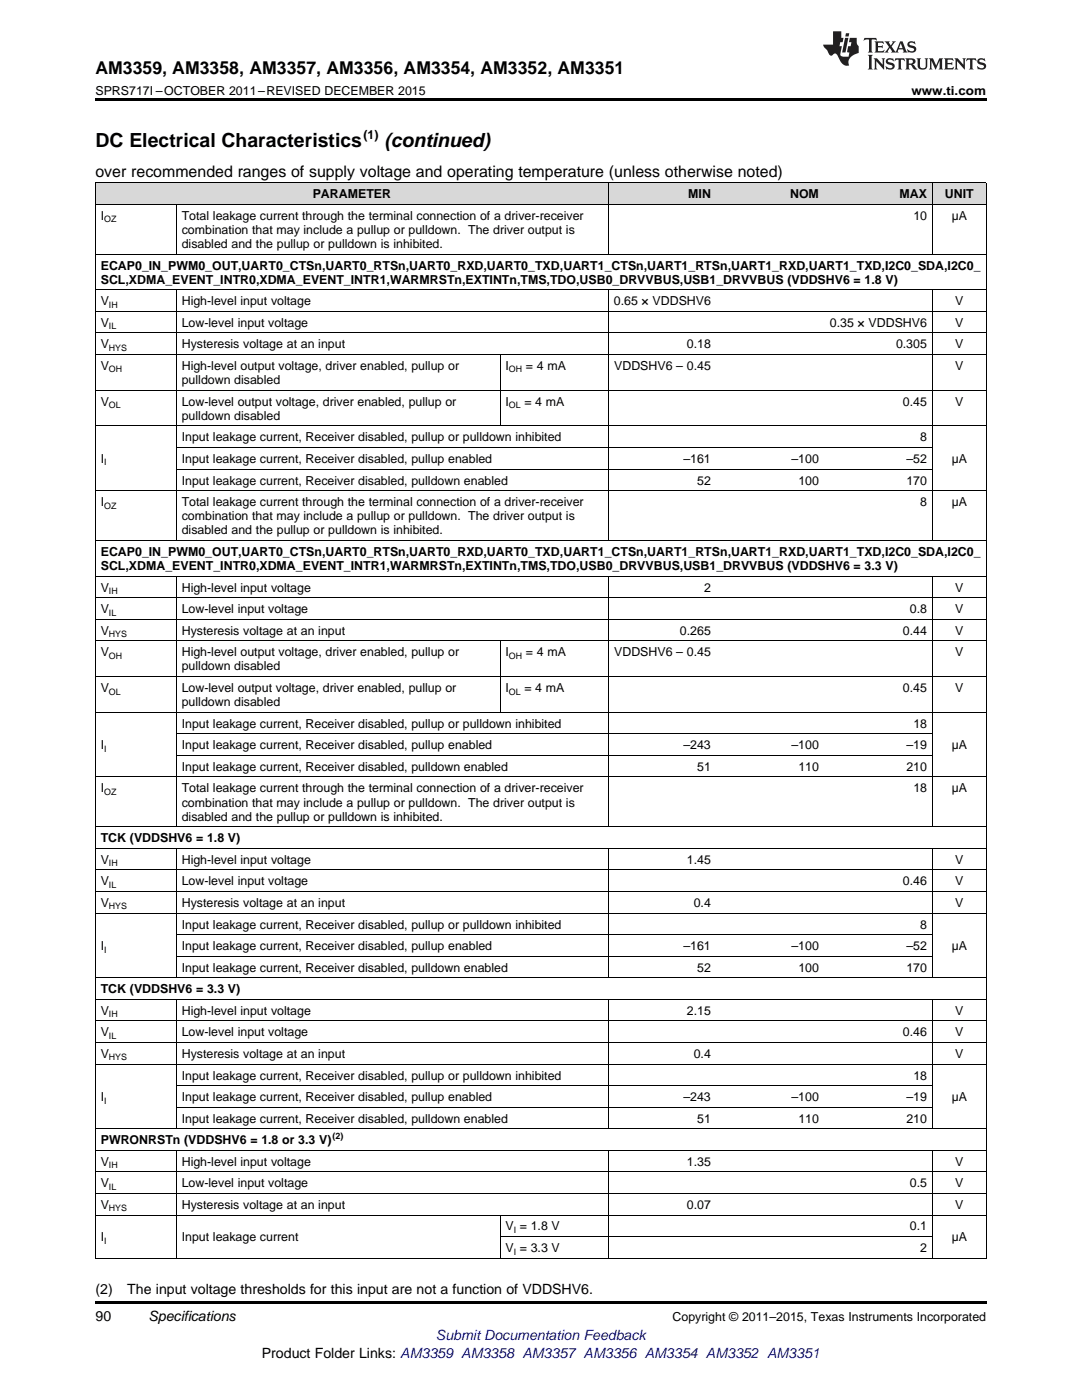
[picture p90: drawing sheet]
<svg xmlns="http://www.w3.org/2000/svg" width="216mm" height="279mm" viewBox="0 0 216 279" stroke-linecap="round" stroke-linejoin="round" font-family="sans-serif">
<defs><g id="words">
<g font-size="3.9">
<text x="19" y="29.3">DC Electrical Characteristics</text>
<text x="76.7" y="29.3">(continued)</text>
</g>
<text font-size="3.5" x="19" y="14.8">AM3359, AM3358, AM3357, AM3356, AM3354, AM3352, AM3351</text>
<text font-size="3.2" x="19" y="35.2">over recommended ranges of supply voltage and operating temperature (unless otherwise noted)</text>
<g font-size="2.8">
<text x="19" y="258.2">(2)</text>
<text x="19" y="263.6">90</text>
<text x="25.4" y="258.2">The input voltage thresholds for this input are not a function of VDDSHV6.</text>
<text x="29.6" y="263.6">Specifications</text>
<text x="52.2" y="270.9">Product Folder Links: AM3359 AM3358 AM3357 AM3356 AM3354 AM3352 AM3351</text>
</g>
<text font-size="2.8" fill="#00f" x="87" y="267.4">Submit Documentation Feedback</text>
<g font-size="2.5">
<text x="19" y="19">SPRS717I –OCTOBER 2011–REVISED DECEMBER 2015</text>
<text x="181.9" y="19">www.ti.com</text>
<text x="72.5" y="27.7">(1)</text>
<text x="62.4" y="39.5">PARAMETER</text>
<text x="137.3" y="39.5">MIN</text>
<text x="157.7" y="39.5">NOM</text>
<text x="179.5" y="39.5">MAX</text>
<text x="188.6" y="39.5">UNIT</text>
<text x="20.1" y="43.9">I</text>
<text x="36.3" y="43.9">Total leakage current through the terminal connection of a driver-receiver</text>
<text x="36.3" y="46.7">combination that may include a pullup or pulldown. The driver output is</text>
<text x="182.2" y="43.9">10</text>
<text x="189.9" y="43.9">µA</text>
<text x="20.1" y="53.8">ECAP0_IN_PWM0_OUT,UART0_CTSn,UART0_RTSn,UART0_RXD,UART0_TXD,UART1_CTSn,UART1_RTSn,UART1_RXD,UART1_TXD,I2C0_SDA,I2C0_</text>
<text x="36.3" y="49.5">disabled and the pullup or pulldown is inhibited.</text>
<text x="20.1" y="56.6">SCL,XDMA_EVENT_INTR0,XDMA_EVENT_INTR1,WARMRSTn,EXTINTn,TMS,TDO,USB0_DRVVBUS,USB1_DRVVBUS (VDDSHV6 = 1.8 V)</text>
<text x="20.1" y="60.9">V</text>
<text x="20.1" y="65.2">V</text>
<text x="36.3" y="60.9">High-level input voltage</text>
<text x="36.3" y="65.2">Low-level input voltage</text>
<text x="122.5" y="60.9">0.65 × VDDSHV6</text>
<text x="165.6" y="65.2">0.35 × VDDSHV6</text>
<text x="190.6" y="60.9">V</text>
<text x="190.6" y="65.2">V</text>
<text x="20.1" y="69.5">V</text>
<text x="36.3" y="69.5">Hysteresis voltage at an input</text>
<text x="137.1" y="69.5">0.18</text>
<text x="178.8" y="69.5">0.305</text>
<text x="190.6" y="69.5">V</text>
<text x="20.1" y="73.8">V</text>
<text x="36.3" y="73.8">High-level output voltage, driver enabled, pullup or</text>
<text x="36.3" y="76.7">pulldown disabled</text>
<text x="100.9" y="73.8">I</text>
<text x="105" y="73.8">= 4 mA</text>
<text x="122.6" y="73.8">VDDSHV6 – 0.45</text>
<text x="190.6" y="73.8">V</text>
<text x="20.1" y="81">V</text>
<text x="36.3" y="81">Low-level output voltage, driver enabled, pullup or</text>
<text x="36.3" y="83.8">pulldown disabled</text>
<text x="100.9" y="81">I</text>
<text x="104.6" y="81">= 4 mA</text>
<text x="180.2" y="81">0.45</text>
<text x="190.6" y="81">V</text>
<text x="36.3" y="88.1">Input leakage current, Receiver disabled, pullup or pulldown inhibited</text>
<text x="183.6" y="88.1">8</text>
<text x="20.1" y="92.4">I</text>
<text x="36.3" y="92.4">Input leakage current, Receiver disabled, pullup enabled</text>
<text x="136.4" y="92.4">–161</text>
<text x="157.9" y="92.4">–100</text>
<text x="180.9" y="92.4">–52</text>
<text x="189.9" y="92.4">µA</text>
<text x="20.1" y="101">I</text>
<text x="36.3" y="96.7">Input leakage current, Receiver disabled, pulldown enabled</text>
<text x="36.3" y="101">Total leakage current through the terminal connection of a driver-receiver</text>
<text x="139.1" y="96.7">52</text>
<text x="159.3" y="96.7">100</text>
<text x="180.9" y="96.7">170</text>
<text x="183.6" y="101">8</text>
<text x="189.9" y="101">µA</text>
<text x="36.3" y="103.8">combination that may include a pullup or pulldown. The driver output is</text>
<text x="36.3" y="106.6">disabled and the pullup or pulldown is inhibited.</text>
<text x="20.1" y="110.9">ECAP0_IN_PWM0_OUT,UART0_CTSn,UART0_RTSn,UART0_RXD,UART0_TXD,UART1_CTSn,UART1_RTSn,UART1_RXD,UART1_TXD,I2C0_SDA,I2C0_</text>
<text x="20.1" y="113.8">SCL,XDMA_EVENT_INTR0,XDMA_EVENT_INTR1,WARMRSTn,EXTINTn,TMS,TDO,USB0_DRVVBUS,USB1_DRVVBUS (VDDSHV6 = 3.3 V)</text>
<text x="20.1" y="118.1">V</text>
<text x="36.3" y="118.1">High-level input voltage</text>
<text x="140.5" y="118.1">2</text>
<text x="190.6" y="118.1">V</text>
<text x="20.1" y="122.4">V</text>
<text x="36.3" y="122.4">Low-level input voltage</text>
<text x="181.5" y="122.4">0.8</text>
<text x="190.6" y="122.4">V</text>
<text x="20.1" y="126.7">V</text>
<text x="20.1" y="131">V</text>
<text x="36.3" y="126.7">Hysteresis voltage at an input</text>
<text x="36.3" y="131">High-level output voltage, driver enabled, pullup or</text>
<text x="100.9" y="131">I</text>
<text x="105" y="131">= 4 mA</text>
<text x="122.6" y="131">VDDSHV6 – 0.45</text>
<text x="135.7" y="126.7">0.265</text>
<text x="180.2" y="126.7">0.44</text>
<text x="190.6" y="126.7">V</text>
<text x="190.6" y="131">V</text>
<text x="36.3" y="133.8">pulldown disabled</text>
<text x="20.1" y="138.1">V</text>
<text x="36.3" y="138.1">Low-level output voltage, driver enabled, pullup or</text>
<text x="36.3" y="140.9">pulldown disabled</text>
<text x="100.9" y="138.1">I</text>
<text x="104.6" y="138.1">= 4 mA</text>
<text x="180.2" y="138.1">0.45</text>
<text x="190.6" y="138.1">V</text>
<text x="20.1" y="149.5">I</text>
<text x="36.3" y="145.2">Input leakage current, Receiver disabled, pullup or pulldown inhibited</text>
<text x="36.3" y="149.5">Input leakage current, Receiver disabled, pullup enabled</text>
<text x="136.4" y="149.5">–243</text>
<text x="157.9" y="149.5">–100</text>
<text x="180.9" y="149.5">–19</text>
<text x="182.2" y="145.2">18</text>
<text x="189.9" y="149.5">µA</text>
<text x="36.3" y="153.8">Input leakage current, Receiver disabled, pulldown enabled</text>
<text x="139.1" y="153.8">51</text>
<text x="159.3" y="153.8">110</text>
<text x="180.9" y="153.8">210</text>
<text x="20.1" y="158.2">I</text>
<text x="36.3" y="158.2">Total leakage current through the terminal connection of a driver-receiver</text>
<text x="36.3" y="161">combination that may include a pullup or pulldown. The driver output is</text>
<text x="182.2" y="158.2">18</text>
<text x="189.9" y="158.2">µA</text>
<text x="36.3" y="163.8">disabled and the pullup or pulldown is inhibited.</text>
<text x="20.1" y="168.1">TCK (VDDSHV6 = 1.8 V)</text>
<text x="20.1" y="172.4">V</text>
<text x="36.3" y="172.4">High-level input voltage</text>
<text x="137.1" y="172.4">1.45</text>
<text x="190.6" y="172.4">V</text>
<text x="20.1" y="176.7">V</text>
<text x="36.3" y="176.7">Low-level input voltage</text>
<text x="180.2" y="176.7">0.46</text>
<text x="190.6" y="176.7">V</text>
<text x="20.1" y="181">V</text>
<text x="36.3" y="181">Hysteresis voltage at an input</text>
<text x="36.3" y="185.3">Input leakage current, Receiver disabled, pullup or pulldown inhibited</text>
<text x="138.4" y="181">0.4</text>
<text x="183.6" y="185.3">8</text>
<text x="190.6" y="181">V</text>
<text x="20.1" y="189.6">I</text>
<text x="36.3" y="189.6">Input leakage current, Receiver disabled, pullup enabled</text>
<text x="136.4" y="189.6">–161</text>
<text x="157.9" y="189.6">–100</text>
<text x="180.9" y="189.6">–52</text>
<text x="189.9" y="189.6">µA</text>
<text x="36.3" y="193.9">Input leakage current, Receiver disabled, pulldown enabled</text>
<text x="139.1" y="193.9">52</text>
<text x="159.3" y="193.9">100</text>
<text x="180.9" y="193.9">170</text>
<text x="20.1" y="198.2">TCK (VDDSHV6 = 3.3 V)</text>
<text x="20.1" y="202.5">V</text>
<text x="36.3" y="202.5">High-level input voltage</text>
<text x="137.1" y="202.5">2.15</text>
<text x="190.6" y="202.5">V</text>
<text x="20.1" y="206.8">V</text>
<text x="36.3" y="206.8">Low-level input voltage</text>
<text x="180.2" y="206.8">0.46</text>
<text x="190.6" y="206.8">V</text>
<text x="20.1" y="211.1">V</text>
<text x="36.3" y="211.1">Hysteresis voltage at an input</text>
<text x="36.3" y="215.4">Input leakage current, Receiver disabled, pullup or pulldown inhibited</text>
<text x="138.4" y="211.1">0.4</text>
<text x="182.2" y="215.4">18</text>
<text x="190.6" y="211.1">V</text>
<text x="20.1" y="219.7">I</text>
<text x="36.3" y="219.7">Input leakage current, Receiver disabled, pullup enabled</text>
<text x="136.4" y="219.7">–243</text>
<text x="157.9" y="219.7">–100</text>
<text x="180.9" y="219.7">–19</text>
<text x="189.9" y="219.7">µA</text>
<text x="36.3" y="224">Input leakage current, Receiver disabled, pulldown enabled</text>
<text x="139.1" y="224">51</text>
<text x="159.3" y="224">110</text>
<text x="180.9" y="224">210</text>
<text x="20.1" y="228.4">PWRONRSTn (VDDSHV6 = 1.8 or 3.3 V)</text>
<text x="20.1" y="232.7">V</text>
<text x="36.3" y="232.7">High-level input voltage</text>
<text x="137.1" y="232.7">1.35</text>
<text x="190.6" y="232.7">V</text>
<text x="20.1" y="237">V</text>
<text x="36.3" y="237">Low-level input voltage</text>
<text x="181.5" y="237">0.5</text>
<text x="190.6" y="237">V</text>
<text x="20.1" y="241.3">V</text>
<text x="36.3" y="241.3">Hysteresis voltage at an input</text>
<text x="100.9" y="245.6">V = 1.8 V</text>
<text x="137.1" y="241.3">0.07</text>
<text x="181.5" y="245.6">0.1</text>
<text x="190.6" y="241.3">V</text>
<text x="20.1" y="247.7">I</text>
<text x="36.3" y="247.7">Input leakage current</text>
<text x="100.9" y="249.9">V = 3.3 V</text>
<text x="183.6" y="249.9">2</text>
<text x="189.9" y="247.7">µA</text>
<text x="134.2" y="263.6">Copyright © 2011–2015, Texas Instruments Incorporated</text>
</g>
<g font-size="1.8">
<text x="20.8" y="44.3">OZ</text>
<text x="21.7" y="61.4">IH</text>
<text x="21.7" y="65.7">IL</text>
<text x="21.7" y="70">HYS</text>
<text x="21.7" y="74.3">OH</text>
<text x="101.6" y="74.3">OH</text>
<text x="21.7" y="81.5">OL</text>
<text x="101.6" y="81.5">OL</text>
<text x="20.8" y="92.9">I</text>
<text x="20.8" y="101.5">OZ</text>
<text x="21.7" y="118.6">IH</text>
<text x="21.7" y="122.9">IL</text>
<text x="21.7" y="127.2">HYS</text>
<text x="21.7" y="131.5">OH</text>
<text x="101.6" y="131.5">OH</text>
<text x="21.7" y="138.6">OL</text>
<text x="101.6" y="138.6">OL</text>
<text x="20.8" y="150">I</text>
<text x="20.8" y="158.6">OZ</text>
<text x="21.7" y="172.9">IH</text>
<text x="21.7" y="177.2">IL</text>
<text x="21.7" y="181.5">HYS</text>
<text x="20.8" y="190.1">I</text>
<text x="21.7" y="203">IH</text>
<text x="21.7" y="207.3">IL</text>
<text x="21.7" y="211.6">HYS</text>
<text x="20.8" y="220.2">I</text>
<text x="66.4" y="227.4">(2)</text>
<text x="21.7" y="233.2">IH</text>
<text x="21.7" y="237.5">IL</text>
<text x="21.7" y="241.8">HYS</text>
<text x="20.8" y="248.2">I</text>
<text x="102.5" y="246.1">I</text>
<text x="102.5" y="250.4">I</text>
</g>
</g></defs>
<g fill="#d8d8d8">
<path d="M19 36.5h16.2v4.3h-16.2z"/>
<path d="M35.2 36.5h64.6v4.3h-64.6z"/>
<path d="M99.8 36.5h21.6v4.3h-21.6z"/>
<path d="M121.4 36.5h21.5v4.3h-21.5z"/>
<path d="M142.9 36.5h21.6v4.3h-21.6z"/>
<path d="M164.5 36.5h21.6v4.3h-21.6z"/>
<path d="M186.1 36.5h10.7v4.3h-10.7z"/>
</g>
<path d="M19 19.5h177.8v.5h-177.8zM19 259.7h177.8v.5h-177.8z" fill="#000"/>
<g fill="none" stroke="#000" stroke-width=".2">
<path d="M19 36.5h177.8M19.1 36.5v214.6M121.3 36.5v14.3M186 36.5v14.3M196.8 36.5v214.6M19 57.8h177.8M19 50.7h177.8M19 40.8h177.8M35.2 40.8v10M35.2 57.9v50M121.3 57.9v50M186 57.9v50"/>
<path d="M19 77.9h177.8M19 70.7h177.8M19 66.4h177.8M19 62.1h177.8M99.8 70.8v14.3M19 97.9h177.8M19 85h177.8M35.2 93.6h150.8M35.2 89.3h150.8M19 119.3h177.8M19 115h177.8M19 107.9h177.8"/>
<path d="M35.2 115v50.1M121.3 115v50.1M186 115v50.1M19 135h177.8M19 127.9h177.8M19 123.6h177.8M99.8 128v14.2M19 155.1h177.8M19 142.2h177.8M35.2 150.8h150.8M35.2 146.5h150.8M19 177.9h177.8"/>
<path d="M19 173.6h177.8M19 169.3h177.8M19 165h177.8M35.2 169.4v25.8M121.3 169.4v25.8M186 169.4v25.8M19 199.4h177.8M19 195.1h177.8M19 182.2h177.8M35.2 199.5v25.8M35.2 190.8h150.8M35.2 186.5h150.8"/>
<path d="M121.3 199.5v25.8M186 199.5v25.8M19 212.4h177.8M19 208.1h177.8M19 203.7h177.8M35.2 216.7h150.8M19 238.2h177.8M19 233.9h177.8M19 229.6h177.8M19 225.3h177.8M35.2 229.6v21.5M35.2 221h150.8"/>
<path d="M121.3 229.6v21.5M186 229.6v21.5M19 251.1h177.8M19 242.5h177.8M99.8 242.5v8.6M99.8 246.8h86.2"/>
</g>
<g fill="#231f20">
<path d="M172.5 7.6l-.1 .5 .4-.2h.6v.1v2.1l-.2 .4h.9l-.2-.4v-2.1l.1-.1h.5l.5 .2-.2-.5zM174.5 8.3l.2 .3v1.5l-.2 .4h1.8l.2-.6a1.04 1.04 0 0 1-1.3 .2v-.7h.6l.3 .2v-.6l-.3 .2h-.6v-.6l.8-.1 .4 .3-.2-.5zM176.5 8.3l.9 1.1-.9 1.1h.8l-.2-.2 .4-.7 .5 .7-.2 .2h1.5l-.2-.2 .2-.4h.9l.1 .4-.2 .2h1l-.3-.3-.7-1.9h-.5l-.9 2-.8-1 .9-1h-.8l.1 .3-.4 .5-.3-.6 .1-.2zM179.7 8.6l.4 1h-.7zM181.3 8.4a.63 .63 0 0 0-.2 .7 .63 .63 0 0 0 .6 .4l.6 .2 .1 .2a.75 .75 0 0 1-.7 .4 .75 .75 0 0 1-.6-.5l.1 .7 .1-.1a1.11 1.11 0 0 0 1.5-.6 1.13 1.13 0 0 0-1.2-.8l-.1-.4a1.04 1.04 0 0 1 1.2 .2l-.2-.5-.2 .1-.4-.2zM173.2 10.9l.2 .4v2.2l-.2 .4h1l-.3-.4v-2.2l.3-.4zM174.3 11.6l.3 .4v1.5l-.3 .4h.8l-.2-.4v-1.3l1.5 1.7v-1.9l.2-.4h-.7l.2 .4v.9l-1.1-1.3zM177 11.8a.62 .62 0 0 0-.2 .7 .62 .62 0 0 0 .6 .4l.6 .1 .1 .3a.76 .76 0 0 1-.7 .3 .76 .76 0 0 1-.7-.4l.2 .7 .1-.1a1.11 1.11 0 0 0 1.5-.6 1.13 1.13 0 0 0-1.2-.8l-.1-.4a1.04 1.04 0 0 1 1.2 .2l-.2-.6-.2 .1-.5-.1zM178.7 11.6l-.2 .6a.61 .61 0 0 1 .8-.3v1.6l-.2 .4h.9l-.2-.4v-1.6a.63 .63 0 0 1 .7 .3l-.1-.6zM180.6 11.6l.3 .4v1.5l-.3 .4h1l-.2-.2-.1-.8 .6 .2a.76 .76 0 0 0 1.2 .7l-1-1a.58 .58 0 0 0 .6-.5 .58 .58 0 0 0-.5-.6zM181.4 11.9h.1a.45 .45 0 0 1 .5 .1 .45 .45 0 0 1 .1 .5l-.8 .2zM182.9 11.6l.2 .2a2.17 2.17 0 0 0 .3 1.9 .99 .99 0 0 0 1.6-.6v-1.1l.2-.4h-.7l.2 .2a1.92 1.92 0 0 1-.2 1.8 .6 .6 0 0 1-.9-.5v-1.1l.2-.4zM185.4 11.6l.2 .4v1.5l-.2 .4h.7l-.2-.4v-1.4l.8 1.8 .8-1.8v1.4l-.2 .4h.9l-.2-.4v-1.5l.2-.4h-.8l-.6 1.5-.6-1.5zM188.4 11.6l.2 .4v1.5l-.2 .4h1.8l.1-.6a1.04 1.04 0 0 1-1.2 .1v-.6h.5l.4 .2v-.6l-.4 .2h-.5v-.7h.8l.3 .3-.1-.6zM190.5 11.6l.2 .4v1.5l-.2 .4h.7l-.2-.4v-1.3l1.5 1.7v-1.9l.2-.4h-.7l.2 .4v.9l-1.1-1.3zM192.9 11.6l-.1 .6a.61 .61 0 0 1 .7-.3l.1 1.6-.3 .4h1l-.3-.4 .1-1.6a.63 .63 0 0 1 .7 .3l-.1-.6zM195.2 11.8a.62 .62 0 0 0-.2 .7 .62 .62 0 0 0 .6 .4l.6 .1 .1 .3a.76 .76 0 0 1-.7 .3 .76 .76 0 0 1-.6-.4l.1 .7 .1-.1a1.11 1.11 0 0 0 1.6-.6 1.13 1.13 0 0 0-1.3-.8l-.1-.4a1.04 1.04 0 0 1 1.2 .2l-.1-.6-.2 .1-.5-.1z"/>
<path d="M166.2 6.3v2.6h-1.9v.4l.8 .9a.91 .91 0 0 0 1 .8 .56 .56 0 0 1 .5-.3 .56 .56 0 0 1 .5 .3l.4 .8a1.53 1.53 0 0 0 1.9 1.2 1.54 1.54 0 0 1 1-2.1l.9-.3v-1.4a1.52 1.52 0 0 1-.4-1.6h-1.3l-.2 .8h.5l-.2 .8h-.5l-.1 1v.2l.4 .1-.2 .8a1.93 1.93 0 0 1-1.6-.3l.3-1.8h-.5l.2-.8h.4l.2-.8h-.4v-1.3zM168.6 7.6l-.6 2.9h.7l.6-2.9zM168.8 6.6l-.1 .7h.6l.2-.7z"/>
</g>
<use href="#words"/>
</svg>
